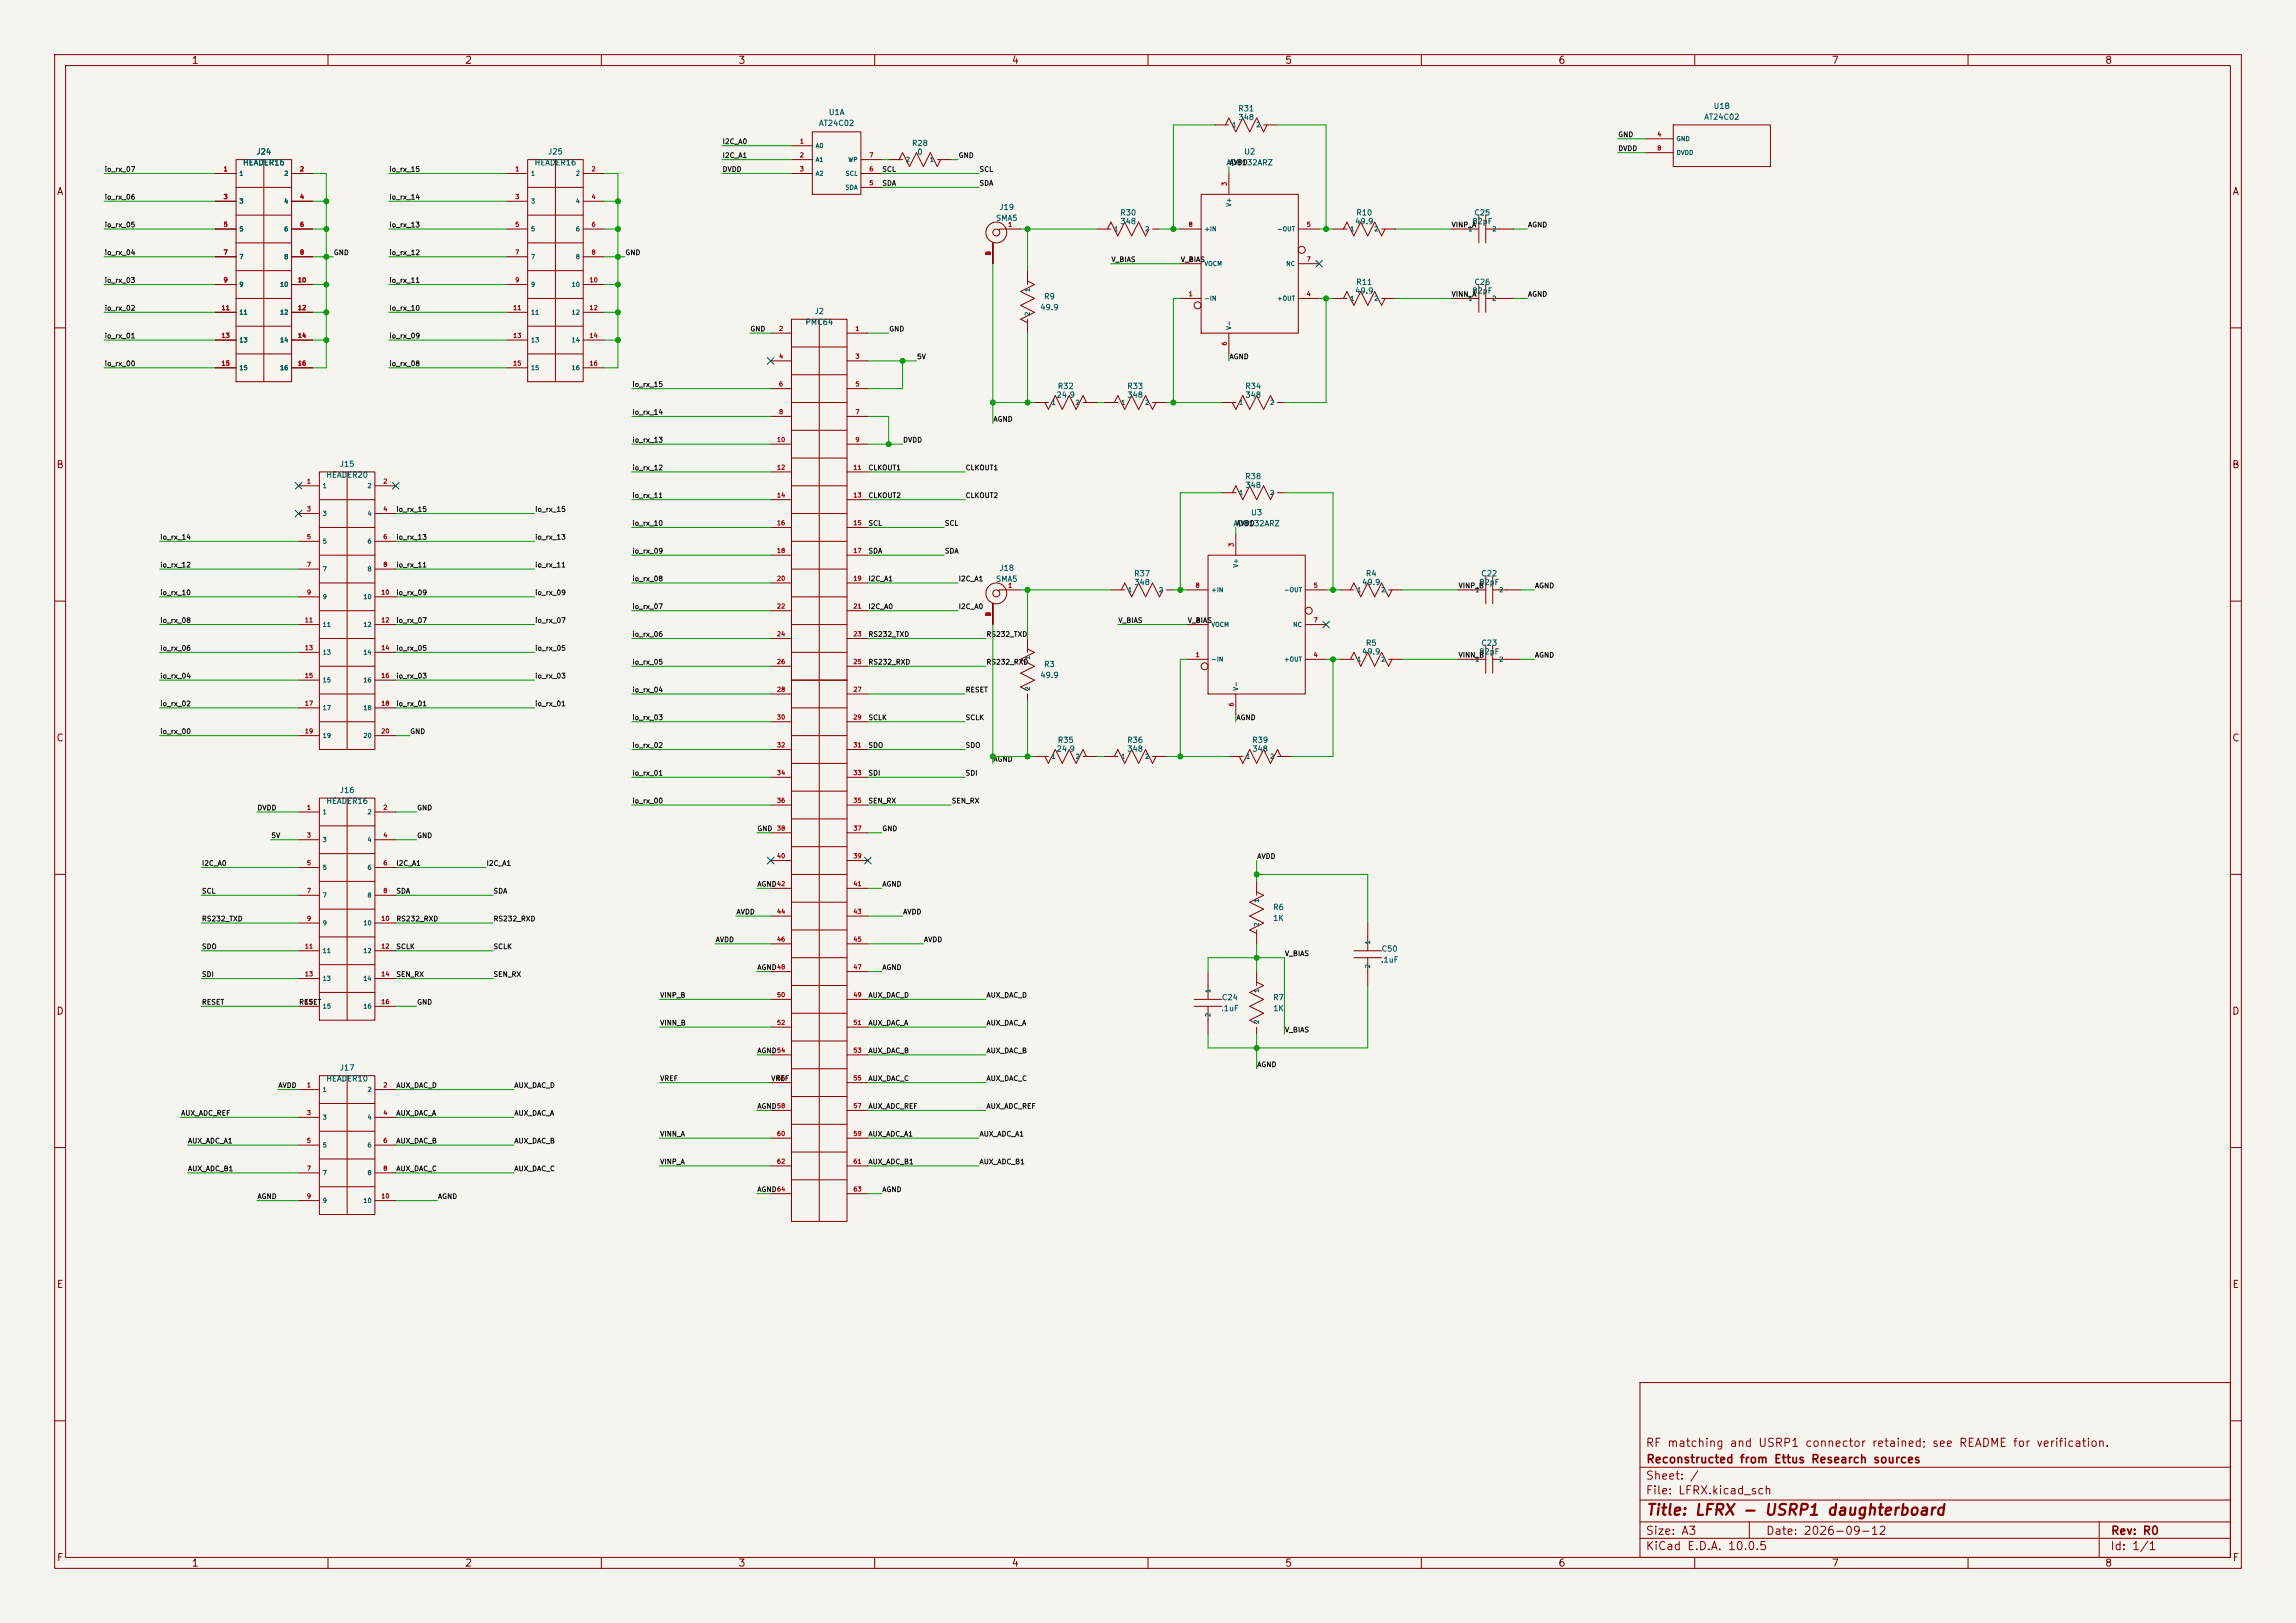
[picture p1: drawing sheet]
<svg xmlns="http://www.w3.org/2000/svg" width="420mm" height="297mm" viewBox="0 0 420 297" stroke-linecap="round" stroke-linejoin="round" font-family="sans-serif">
<defs><g id="words">
<text font-size="2" fill="#840000" x="301" y="277.8">Title: LFRX - USRP1 daughterboard</text>
<g font-size="1.5" fill="#840000">
<text x="300.9" y="265.1">RF matching and USRP1 connector retained; see README for verification.</text>
<text x="301" y="268.1">Reconstructed from Ettus Research sources</text>
<text x="300.9" y="273.8">File: LFRX.kicad_sch</text>
<text x="300.9" y="271.1">Sheet: /</text>
<text x="300.9" y="281.2">Size: A3</text>
<text x="322.9" y="281.2">Date: 2026-09-12</text>
<text x="386" y="281.2">Rev: R0</text>
<text x="300.9" y="284">KiCad E.D.A. 10.0.5</text>
<text x="385.9" y="284">Id: 1/1</text>
</g>
<g font-size="1.3" fill="#840000">
<text x="35" y="12">1</text>
<text x="85" y="12">2</text>
<text x="135" y="12">3</text>
<text x="185" y="12">4</text>
<text x="235" y="12">5</text>
<text x="285" y="12">6</text>
<text x="335" y="12">7</text>
<text x="385" y="12">8</text>
<text x="10.3" y="36">A</text>
<text x="408.3" y="36">A</text>
<text x="10.2" y="86">B</text>
<text x="408.2" y="86">B</text>
<text x="10.2" y="136">C</text>
<text x="408.2" y="136">C</text>
<text x="10.2" y="186">D</text>
<text x="408.2" y="186">D</text>
<text x="10.3" y="236">E</text>
<text x="408.3" y="236">E</text>
<text x="10.3" y="286">F</text>
<text x="35" y="287">1</text>
<text x="85" y="287">2</text>
<text x="135" y="287">3</text>
<text x="185" y="287">4</text>
<text x="235" y="287">5</text>
<text x="285" y="287">6</text>
<text x="335" y="287">7</text>
<text x="385" y="287">8</text>
<text x="408.3" y="286">F</text>
</g>
<g font-size="1" fill="#006464">
<text x="149.7" y="23.3">AT24C02</text>
<text x="151.5" y="21.3">U1A</text>
<text x="226.4" y="20.6">R31</text>
<text x="226.4" y="22.2">348</text>
<text x="311.6" y="22.2">AT24C02</text>
<text x="313.4" y="20.2">U1B</text>
<text x="46.8" y="28.5">J24</text>
<text x="100.2" y="28.5">J25</text>
<text x="166.7" y="27">R28</text>
<text x="167.7" y="28.6">0</text>
<text x="227.5" y="28.5">U2</text>
<text x="44.4" y="30.5">HEADER16</text>
<text x="97.7" y="30.5">HEADER16</text>
<text x="224.3" y="30.5">AD8132ARZ</text>
<text x="182.1" y="40.7">SMA5</text>
<text x="182.7" y="38.7">J19</text>
<text x="204.8" y="39.7">R30</text>
<text x="204.8" y="41.3">348</text>
<text x="247.8" y="41.3">49.9</text>
<text x="248" y="39.7">R10</text>
<text x="269.2" y="41.3">82pF</text>
<text x="269.6" y="39.7">C25</text>
<text x="247.8" y="54">49.9</text>
<text x="248" y="52.4">R11</text>
<text x="269.2" y="54">82pF</text>
<text x="269.6" y="52.4">C26</text>
<text x="147.2" y="59.7">PMC64</text>
<text x="148.9" y="57.7">J2</text>
<text x="190.2" y="57">49.9</text>
<text x="190.9" y="55">R9</text>
<text x="193.4" y="71.4">R32</text>
<text x="206.1" y="71.4">R33</text>
<text x="227.7" y="71.4">R34</text>
<text x="193.2" y="73">24.9</text>
<text x="206.1" y="73">348</text>
<text x="227.7" y="73">348</text>
<text x="59.6" y="87.7">HEADER20</text>
<text x="62.1" y="85.7">J15</text>
<text x="227.7" y="87.9">R38</text>
<text x="227.7" y="89.5">348</text>
<text x="228.8" y="94.5">U3</text>
<text x="225.5" y="96.5">AD8132ARZ</text>
<text x="182.1" y="106.7">SMA5</text>
<text x="182.7" y="104.7">J18</text>
<text x="207.4" y="105.7">R37</text>
<text x="207.4" y="107.3">348</text>
<text x="249.1" y="107.3">49.9</text>
<text x="249.7" y="105.7">R4</text>
<text x="270.5" y="107.3">82pF</text>
<text x="270.9" y="105.7">C22</text>
<text x="249.7" y="118.4">R5</text>
<text x="270.9" y="118.4">C23</text>
<text x="190.2" y="124.3">49.9</text>
<text x="190.9" y="122.3">R3</text>
<text x="249.1" y="120">49.9</text>
<text x="270.5" y="120">82pF</text>
<text x="193.2" y="137.8">24.9</text>
<text x="193.4" y="136.2">R35</text>
<text x="206.1" y="136.2">R36</text>
<text x="206.1" y="137.8">348</text>
<text x="229" y="136.2">R39</text>
<text x="229" y="137.8">348</text>
<text x="59.6" y="147.3">HEADER16</text>
<text x="62.1" y="145.3">J16</text>
<text x="232.8" y="166.8">R6</text>
<text x="232.8" y="168.8">1K</text>
<text x="252.5" y="176.4">.1uF</text>
<text x="252.6" y="174.4">C50</text>
<text x="223.3" y="185.3">.1uF</text>
<text x="223.4" y="183.3">C24</text>
<text x="232.8" y="183.3">R7</text>
<text x="232.8" y="185.3">1K</text>
<text x="62.1" y="196.1">J17</text>
<text x="59.6" y="198.1">HEADER10</text>
</g>
<g font-size=".9" fill="#0f0f0f">
<text x="132.1" y="29.1">I2C_A1</text>
<text x="132.1" y="26.6">I2C_A0</text>
<text x="175.3" y="29.1">GND</text>
<text x="295.9" y="27.8">DVDD</text>
<text x="295.9" y="25.3">GND</text>
<text x="19.1" y="31.7">io_rx_07</text>
<text x="71.1" y="31.7">io_rx_15</text>
<text x="132.1" y="31.7">DVDD</text>
<text x="161.3" y="31.7">SCL</text>
<text x="161.3" y="34.2">SDA</text>
<text x="179.1" y="34.2">SDA</text>
<text x="179.1" y="31.7">SCL</text>
<text x="224.8" y="30.4">AVDD</text>
<text x="19.1" y="41.8">io_rx_05</text>
<text x="19.1" y="36.7">io_rx_06</text>
<text x="71.1" y="41.8">io_rx_13</text>
<text x="71.1" y="36.7">io_rx_14</text>
<text x="265.4" y="41.8">VINP_A</text>
<text x="279.4" y="41.8">AGND</text>
<text x="19.1" y="46.9">io_rx_04</text>
<text x="61" y="46.9">GND</text>
<text x="71.1" y="46.9">io_rx_12</text>
<text x="114.3" y="46.9">GND</text>
<text x="19.1" y="52">io_rx_03</text>
<text x="71.1" y="52">io_rx_11</text>
<text x="203.2" y="48.2">V_BIAS</text>
<text x="215.9" y="48.2">V_BIAS</text>
<text x="19.1" y="57.1">io_rx_02</text>
<text x="71.1" y="57.1">io_rx_10</text>
<text x="265.4" y="54.5">VINN_A</text>
<text x="279.4" y="54.5">AGND</text>
<text x="19.1" y="62.1">io_rx_01</text>
<text x="71.1" y="62.1">io_rx_09</text>
<text x="137.2" y="60.9">GND</text>
<text x="162.6" y="60.9">GND</text>
<text x="167.7" y="65.9">5V</text>
<text x="224.8" y="65.9">AGND</text>
<text x="19.1" y="67.2">io_rx_00</text>
<text x="71.1" y="67.2">io_rx_08</text>
<text x="115.6" y="71">io_rx_15</text>
<text x="115.6" y="76.1">io_rx_14</text>
<text x="181.6" y="77.4">AGND</text>
<text x="115.6" y="81.2">io_rx_13</text>
<text x="165.1" y="81.2">DVDD</text>
<text x="115.6" y="86.3">io_rx_12</text>
<text x="158.8" y="86.3">CLKOUT1</text>
<text x="176.5" y="86.3">CLKOUT1</text>
<text x="72.4" y="93.9">io_rx_15</text>
<text x="97.8" y="93.9">io_rx_15</text>
<text x="115.6" y="91.3">io_rx_11</text>
<text x="158.8" y="91.3">CLKOUT2</text>
<text x="176.5" y="91.3">CLKOUT2</text>
<text x="29.2" y="99">io_rx_14</text>
<text x="72.4" y="99">io_rx_13</text>
<text x="97.8" y="99">io_rx_13</text>
<text x="115.6" y="101.5">io_rx_09</text>
<text x="115.6" y="96.4">io_rx_10</text>
<text x="158.8" y="96.4">SCL</text>
<text x="158.8" y="101.5">SDA</text>
<text x="172.7" y="96.4">SCL</text>
<text x="172.7" y="101.5">SDA</text>
<text x="226.1" y="96.4">AVDD</text>
<text x="29.2" y="104">io_rx_12</text>
<text x="72.4" y="104">io_rx_11</text>
<text x="97.8" y="104">io_rx_11</text>
<text x="115.6" y="106.6">io_rx_08</text>
<text x="158.8" y="106.6">I2C_A1</text>
<text x="175.3" y="106.6">I2C_A1</text>
<text x="266.7" y="107.9">VINP_B</text>
<text x="280.7" y="107.9">AGND</text>
<text x="29.2" y="109.1">io_rx_10</text>
<text x="72.4" y="109.1">io_rx_09</text>
<text x="97.8" y="109.1">io_rx_09</text>
<text x="115.6" y="111.7">io_rx_07</text>
<text x="158.8" y="111.7">I2C_A0</text>
<text x="175.3" y="111.7">I2C_A0</text>
<text x="29.2" y="114.2">io_rx_08</text>
<text x="29.2" y="119.3">io_rx_06</text>
<text x="72.4" y="119.3">io_rx_05</text>
<text x="72.4" y="114.2">io_rx_07</text>
<text x="97.8" y="119.3">io_rx_05</text>
<text x="97.8" y="114.2">io_rx_07</text>
<text x="115.6" y="116.7">io_rx_06</text>
<text x="158.8" y="116.7">RS232_TXD</text>
<text x="180.4" y="116.7">RS232_TXD</text>
<text x="204.5" y="114.2">V_BIAS</text>
<text x="217.2" y="114.2">V_BIAS</text>
<text x="29.2" y="124.4">io_rx_04</text>
<text x="72.4" y="124.4">io_rx_03</text>
<text x="97.8" y="124.4">io_rx_03</text>
<text x="115.6" y="121.8">io_rx_05</text>
<text x="158.8" y="121.8">RS232_RXD</text>
<text x="180.4" y="121.8">RS232_RXD</text>
<text x="266.7" y="120.6">VINN_B</text>
<text x="280.7" y="120.6">AGND</text>
<text x="29.2" y="129.4">io_rx_02</text>
<text x="72.4" y="129.4">io_rx_01</text>
<text x="97.8" y="129.4">io_rx_01</text>
<text x="115.6" y="126.9">io_rx_04</text>
<text x="115.6" y="132">io_rx_03</text>
<text x="158.8" y="132">SCLK</text>
<text x="176.5" y="126.9">RESET</text>
<text x="176.5" y="132">SCLK</text>
<text x="226.1" y="132">AGND</text>
<text x="29.2" y="134.5">io_rx_00</text>
<text x="74.9" y="134.5">GND</text>
<text x="115.6" y="137.1">io_rx_02</text>
<text x="158.8" y="137.1">SDO</text>
<text x="176.5" y="137.1">SDO</text>
<text x="115.6" y="142.1">io_rx_01</text>
<text x="158.8" y="142.1">SDI</text>
<text x="176.5" y="142.1">SDI</text>
<text x="181.6" y="139.6">AGND</text>
<text x="47" y="148.5">DVDD</text>
<text x="76.2" y="148.5">GND</text>
<text x="115.6" y="147.2">io_rx_00</text>
<text x="158.8" y="147.2">SEN_RX</text>
<text x="174" y="147.2">SEN_RX</text>
<text x="49.5" y="153.6">5V</text>
<text x="76.2" y="153.6">GND</text>
<text x="138.4" y="152.3">GND</text>
<text x="161.3" y="152.3">GND</text>
<text x="36.8" y="158.7">I2C_A0</text>
<text x="72.4" y="158.7">I2C_A1</text>
<text x="88.9" y="158.7">I2C_A1</text>
<text x="229.9" y="157.4">AVDD</text>
<text x="36.8" y="163.7">SCL</text>
<text x="72.4" y="163.7">SDA</text>
<text x="90.2" y="163.7">SDA</text>
<text x="134.6" y="167.5">AVDD</text>
<text x="138.4" y="162.5">AGND</text>
<text x="161.3" y="162.5">AGND</text>
<text x="165.1" y="167.5">AVDD</text>
<text x="36.8" y="168.8">RS232_TXD</text>
<text x="36.8" y="173.9">SDO</text>
<text x="72.4" y="168.8">RS232_RXD</text>
<text x="72.4" y="173.9">SCLK</text>
<text x="90.2" y="168.8">RS232_RXD</text>
<text x="90.2" y="173.9">SCLK</text>
<text x="130.8" y="172.6">AVDD</text>
<text x="168.9" y="172.6">AVDD</text>
<text x="36.8" y="179">SDI</text>
<text x="72.4" y="179">SEN_RX</text>
<text x="90.2" y="179">SEN_RX</text>
<text x="138.4" y="177.7">AGND</text>
<text x="161.3" y="177.7">AGND</text>
<text x="235" y="175.2">V_BIAS</text>
<text x="36.8" y="184.1">RESET</text>
<text x="54.6" y="184.1">RESET</text>
<text x="76.2" y="184.1">GND</text>
<text x="120.7" y="182.8">VINP_B</text>
<text x="158.8" y="182.8">AUX_DAC_D</text>
<text x="180.4" y="182.8">AUX_DAC_D</text>
<text x="120.7" y="187.9">VINN_B</text>
<text x="158.8" y="187.9">AUX_DAC_A</text>
<text x="180.4" y="187.9">AUX_DAC_A</text>
<text x="235" y="189.1">V_BIAS</text>
<text x="138.4" y="192.9">AGND</text>
<text x="158.8" y="192.9">AUX_DAC_B</text>
<text x="180.4" y="192.9">AUX_DAC_B</text>
<text x="229.9" y="195.5">AGND</text>
<text x="50.8" y="199.3">AVDD</text>
<text x="72.4" y="199.3">AUX_DAC_D</text>
<text x="94" y="199.3">AUX_DAC_D</text>
<text x="120.7" y="198">VREF</text>
<text x="138.4" y="203.1">AGND</text>
<text x="141" y="198">VREF</text>
<text x="158.8" y="203.1">AUX_ADC_REF</text>
<text x="158.8" y="198">AUX_DAC_C</text>
<text x="180.4" y="203.1">AUX_ADC_REF</text>
<text x="180.4" y="198">AUX_DAC_C</text>
<text x="33" y="204.4">AUX_ADC_REF</text>
<text x="34.3" y="209.5">AUX_ADC_A1</text>
<text x="72.4" y="204.4">AUX_DAC_A</text>
<text x="72.4" y="209.5">AUX_DAC_B</text>
<text x="94" y="204.4">AUX_DAC_A</text>
<text x="94" y="209.5">AUX_DAC_B</text>
<text x="120.7" y="208.2">VINN_A</text>
<text x="158.8" y="208.2">AUX_ADC_A1</text>
<text x="179.1" y="208.2">AUX_ADC_A1</text>
<text x="34.3" y="214.5">AUX_ADC_B1</text>
<text x="72.4" y="214.5">AUX_DAC_C</text>
<text x="94" y="214.5">AUX_DAC_C</text>
<text x="120.7" y="213.3">VINP_A</text>
<text x="158.8" y="213.3">AUX_ADC_B1</text>
<text x="179.1" y="213.3">AUX_ADC_B1</text>
<text x="47" y="219.6">AGND</text>
<text x="80" y="219.6">AGND</text>
<text x="138.4" y="218.3">AGND</text>
<text x="161.3" y="218.3">AGND</text>
</g>
<g font-size=".8" fill="#006464">
<text x="225.3" y="23.5">1</text>
<text x="229.7" y="23.5">2</text>
<text x="149.1" y="27.3">A0</text>
<text x="149.1" y="29.8">A1</text>
<text x="155.1" y="29.8">WP</text>
<text x="165.6" y="29.8">2</text>
<text x="170" y="29.8">1</text>
<text x="306.6" y="26">GND</text>
<text x="306.6" y="28.5">DVDD</text>
<text x="43.7" y="32.4">1</text>
<text x="51.9" y="32.4">2</text>
<text x="97" y="32.4">1</text>
<text x="105.2" y="32.4">2</text>
<text x="149.1" y="32.4">A2</text>
<text x="154.6" y="34.9">SDA</text>
<text x="154.6" y="32.4">SCL</text>
<text x="43.7" y="37.4">3</text>
<text x="51.9" y="37.4">4</text>
<text x="97" y="37.4">3</text>
<text x="105.2" y="37.4">4</text>
<text x="225.4" y="37.9" transform="rotate(-90 225.4 37.9)">V+</text>
<text x="43.7" y="42.5">5</text>
<text x="43.7" y="47.6">7</text>
<text x="51.9" y="42.5">6</text>
<text x="51.9" y="47.6">8</text>
<text x="97" y="42.5">5</text>
<text x="97" y="47.6">7</text>
<text x="105.2" y="42.5">6</text>
<text x="105.2" y="47.6">8</text>
<text x="203.7" y="42.5">1</text>
<text x="209.4" y="42.5">2</text>
<text x="220.2" y="42.5">+IN</text>
<text x="233.5" y="42.5">-OUT</text>
<text x="246.9" y="42.5">1</text>
<text x="251.3" y="42.5">2</text>
<text x="268.5" y="42.5">1</text>
<text x="272.9" y="42.5">2</text>
<text x="43.7" y="52.7">9</text>
<text x="51.1" y="52.7">10</text>
<text x="97" y="52.7">9</text>
<text x="104.5" y="52.7">10</text>
<text x="188.6" y="53.5" transform="rotate(-90 188.6 53.5)">1</text>
<text x="220.2" y="48.9">VOCM</text>
<text x="235.2" y="48.9">NC</text>
<text x="43.7" y="57.8">11</text>
<text x="51.1" y="57.8">12</text>
<text x="97" y="57.8">11</text>
<text x="104.5" y="57.8">12</text>
<text x="188.6" y="57.9" transform="rotate(-90 188.6 57.9)">2</text>
<text x="220.2" y="55.2">-IN</text>
<text x="233.5" y="55.2">+OUT</text>
<text x="246.9" y="55.2">1</text>
<text x="251.3" y="55.2">2</text>
<text x="268.5" y="55.2">1</text>
<text x="272.9" y="55.2">2</text>
<text x="43.7" y="62.8">13</text>
<text x="51.1" y="62.8">14</text>
<text x="97" y="62.8">13</text>
<text x="104.5" y="62.8">14</text>
<text x="225.4" y="60.4" transform="rotate(-90 225.4 60.4)">V-</text>
<text x="43.7" y="67.9">15</text>
<text x="51.1" y="67.9">16</text>
<text x="97" y="67.9">15</text>
<text x="104.5" y="67.9">16</text>
<text x="192.3" y="74.3">1</text>
<text x="196.7" y="74.3">2</text>
<text x="205" y="74.3">1</text>
<text x="209.4" y="74.3">2</text>
<text x="226.6" y="74.3">1</text>
<text x="232.2" y="74.3">2</text>
<text x="58.9" y="89.5">1</text>
<text x="67.1" y="89.5">2</text>
<text x="58.9" y="94.6">3</text>
<text x="67.1" y="94.6">4</text>
<text x="226.6" y="90.8">1</text>
<text x="232.2" y="90.8">2</text>
<text x="58.9" y="99.7">5</text>
<text x="67.1" y="99.7">6</text>
<text x="58.9" y="104.7">7</text>
<text x="67.1" y="104.7">8</text>
<text x="226.7" y="104" transform="rotate(-90 226.7 104)">V+</text>
<text x="58.9" y="109.8">9</text>
<text x="66.4" y="109.8">10</text>
<text x="206.3" y="108.6">1</text>
<text x="211.9" y="108.6">2</text>
<text x="221.5" y="108.6">+IN</text>
<text x="234.8" y="108.6">-OUT</text>
<text x="248.2" y="108.6">1</text>
<text x="252.6" y="108.6">2</text>
<text x="269.8" y="108.6">1</text>
<text x="274.1" y="108.6">2</text>
<text x="58.9" y="114.9">11</text>
<text x="58.9" y="120">13</text>
<text x="66.4" y="114.9">12</text>
<text x="66.4" y="120">14</text>
<text x="221.5" y="114.9">VOCM</text>
<text x="236.4" y="114.9">NC</text>
<text x="58.9" y="125.1">15</text>
<text x="66.4" y="125.1">16</text>
<text x="188.6" y="120.8" transform="rotate(-90 188.6 120.8)">1</text>
<text x="221.5" y="121.3">-IN</text>
<text x="234.8" y="121.3">+OUT</text>
<text x="248.2" y="121.3">1</text>
<text x="252.6" y="121.3">2</text>
<text x="269.8" y="121.3">1</text>
<text x="274.1" y="121.3">2</text>
<text x="58.9" y="130.1">17</text>
<text x="66.4" y="130.1">18</text>
<text x="188.6" y="126.5" transform="rotate(-90 188.6 126.5)">2</text>
<text x="226.7" y="126.5" transform="rotate(-90 226.7 126.5)">V-</text>
<text x="58.9" y="135.2">19</text>
<text x="66.4" y="135.2">20</text>
<text x="192.3" y="139">1</text>
<text x="196.7" y="139">2</text>
<text x="205" y="139">1</text>
<text x="209.4" y="139">2</text>
<text x="227.9" y="139">1</text>
<text x="232.2" y="139">2</text>
<text x="58.9" y="149.2">1</text>
<text x="67.1" y="149.2">2</text>
<text x="58.9" y="154.3">3</text>
<text x="67.1" y="154.3">4</text>
<text x="58.9" y="159.4">5</text>
<text x="67.1" y="159.4">6</text>
<text x="58.9" y="164.4">7</text>
<text x="67.1" y="164.4">8</text>
<text x="230.5" y="165.3" transform="rotate(-90 230.5 165.3)">1</text>
<text x="58.9" y="169.5">9</text>
<text x="66.4" y="169.5">10</text>
<text x="230.5" y="169.7" transform="rotate(-90 230.5 169.7)">2</text>
<text x="250.8" y="172.9" transform="rotate(-90 250.8 172.9)">1</text>
<text x="58.9" y="174.6">11</text>
<text x="58.9" y="179.7">13</text>
<text x="66.4" y="174.6">12</text>
<text x="66.4" y="179.7">14</text>
<text x="250.8" y="177.3" transform="rotate(-90 250.8 177.3)">2</text>
<text x="58.9" y="184.8">15</text>
<text x="66.4" y="184.8">16</text>
<text x="221.6" y="181.8" transform="rotate(-90 221.6 181.8)">1</text>
<text x="230.5" y="181.8" transform="rotate(-90 230.5 181.8)">1</text>
<text x="221.6" y="186.2" transform="rotate(-90 221.6 186.2)">2</text>
<text x="230.5" y="187.4" transform="rotate(-90 230.5 187.4)">2</text>
<text x="58.9" y="200">1</text>
<text x="67.1" y="200">2</text>
<text x="58.9" y="205.1">3</text>
<text x="67.1" y="205.1">4</text>
<text x="58.9" y="210.2">5</text>
<text x="58.9" y="215.2">7</text>
<text x="67.1" y="210.2">6</text>
<text x="67.1" y="215.2">8</text>
<text x="58.9" y="220.3">9</text>
<text x="66.4" y="220.3">10</text>
</g>
<g font-size=".8" fill="#a90000">
<text x="146.2" y="26.5">1</text>
<text x="146.2" y="29">2</text>
<text x="158.9" y="29">7</text>
<text x="303.1" y="25.2">4</text>
<text x="303.1" y="27.7">8</text>
<text x="40.8" y="31.5">1</text>
<text x="54.8" y="31.5">2</text>
<text x="94.2" y="31.5">1</text>
<text x="108.1" y="31.5">2</text>
<text x="146.2" y="31.5">3</text>
<text x="158.9" y="34.1">5</text>
<text x="158.9" y="31.5">6</text>
<text x="224.6" y="34.1" transform="rotate(-90 224.6 34.1)">3</text>
<text x="40.8" y="36.6">3</text>
<text x="40.8" y="41.7">5</text>
<text x="54.8" y="36.6">4</text>
<text x="54.8" y="41.7">6</text>
<text x="94.2" y="36.6">3</text>
<text x="94.2" y="41.7">5</text>
<text x="108.1" y="36.6">4</text>
<text x="108.1" y="41.7">6</text>
<text x="184.3" y="41.7">1</text>
<text x="217.3" y="41.7">8</text>
<text x="238.9" y="41.7">5</text>
<text x="40.8" y="46.8">7</text>
<text x="54.8" y="46.8">8</text>
<text x="94.2" y="46.8">7</text>
<text x="108.1" y="46.8">8</text>
<text x="181.4" y="46.8" transform="rotate(-90 181.4 46.8)">2</text>
<text x="181.4" y="46.8" transform="rotate(-90 181.4 46.8)">3</text>
<text x="181.4" y="46.8" transform="rotate(-90 181.4 46.8)">4</text>
<text x="181.4" y="46.8" transform="rotate(-90 181.4 46.8)">5</text>
<text x="40.8" y="51.9">9</text>
<text x="54.4" y="51.9">10</text>
<text x="94.2" y="51.9">9</text>
<text x="107.7" y="51.9">10</text>
<text x="217.3" y="48">2</text>
<text x="238.9" y="48">7</text>
<text x="40.4" y="56.9">11</text>
<text x="54.4" y="56.9">12</text>
<text x="93.8" y="56.9">11</text>
<text x="107.7" y="56.9">12</text>
<text x="217.3" y="54.4">1</text>
<text x="238.9" y="54.4">4</text>
<text x="40.4" y="62">13</text>
<text x="54.4" y="62">14</text>
<text x="93.8" y="62">13</text>
<text x="107.7" y="62">14</text>
<text x="142.4" y="60.7">2</text>
<text x="142.4" y="65.8">4</text>
<text x="156.4" y="60.7">1</text>
<text x="156.4" y="65.8">3</text>
<text x="224.6" y="63.3" transform="rotate(-90 224.6 63.3)">6</text>
<text x="40.4" y="67.1">15</text>
<text x="54.4" y="67.1">16</text>
<text x="93.8" y="67.1">15</text>
<text x="107.7" y="67.1">16</text>
<text x="142.4" y="70.9">6</text>
<text x="156.4" y="70.9">5</text>
<text x="142.4" y="76">8</text>
<text x="156.4" y="76">7</text>
<text x="142" y="81.1">10</text>
<text x="156.4" y="81.1">9</text>
<text x="56.1" y="88.7">1</text>
<text x="70" y="88.7">2</text>
<text x="142" y="86.1">12</text>
<text x="156" y="86.1">11</text>
<text x="56.1" y="93.8">3</text>
<text x="70" y="93.8">4</text>
<text x="142" y="91.2">14</text>
<text x="156" y="91.2">13</text>
<text x="56.1" y="98.8">5</text>
<text x="70" y="98.8">6</text>
<text x="142" y="96.3">16</text>
<text x="142" y="101.4">18</text>
<text x="156" y="96.3">15</text>
<text x="156" y="101.4">17</text>
<text x="225.8" y="100.2" transform="rotate(-90 225.8 100.2)">3</text>
<text x="56.1" y="103.9">7</text>
<text x="70" y="103.9">8</text>
<text x="142" y="106.5">20</text>
<text x="156" y="106.5">19</text>
<text x="184.3" y="107.7">1</text>
<text x="218.6" y="107.7">8</text>
<text x="240.2" y="107.7">5</text>
<text x="56.1" y="109">9</text>
<text x="69.6" y="109">10</text>
<text x="142" y="111.5">22</text>
<text x="156" y="111.5">21</text>
<text x="181.4" y="112.9" transform="rotate(-90 181.4 112.9)">2</text>
<text x="181.4" y="112.9" transform="rotate(-90 181.4 112.9)">3</text>
<text x="181.4" y="112.9" transform="rotate(-90 181.4 112.9)">4</text>
<text x="181.4" y="112.9" transform="rotate(-90 181.4 112.9)">5</text>
<text x="55.7" y="114.1">11</text>
<text x="55.7" y="119.2">13</text>
<text x="69.6" y="114.1">12</text>
<text x="69.6" y="119.2">14</text>
<text x="142" y="116.6">24</text>
<text x="156" y="116.6">23</text>
<text x="218.6" y="114.1">2</text>
<text x="240.2" y="114.1">7</text>
<text x="55.7" y="124.2">15</text>
<text x="69.6" y="124.2">16</text>
<text x="142" y="121.7">26</text>
<text x="156" y="121.7">25</text>
<text x="218.6" y="120.4">1</text>
<text x="240.2" y="120.4">4</text>
<text x="55.7" y="129.3">17</text>
<text x="69.6" y="129.3">18</text>
<text x="142" y="126.8">28</text>
<text x="142" y="131.9">30</text>
<text x="156" y="126.8">27</text>
<text x="156" y="131.9">29</text>
<text x="225.8" y="129.4" transform="rotate(-90 225.8 129.4)">6</text>
<text x="55.7" y="134.4">19</text>
<text x="69.6" y="134.4">20</text>
<text x="142" y="136.9">32</text>
<text x="156" y="136.9">31</text>
<text x="142" y="142">34</text>
<text x="156" y="142">33</text>
<text x="56.1" y="148.4">1</text>
<text x="70" y="148.4">2</text>
<text x="142" y="147.1">36</text>
<text x="156" y="147.1">35</text>
<text x="56.1" y="153.5">3</text>
<text x="70" y="153.5">4</text>
<text x="142" y="152.2">38</text>
<text x="156" y="152.2">37</text>
<text x="56.1" y="158.5">5</text>
<text x="70" y="158.5">6</text>
<text x="142" y="157.3">40</text>
<text x="156" y="157.3">39</text>
<text x="56.1" y="163.6">7</text>
<text x="70" y="163.6">8</text>
<text x="142" y="162.3">42</text>
<text x="142" y="167.4">44</text>
<text x="156" y="162.3">41</text>
<text x="156" y="167.4">43</text>
<text x="55.7" y="173.8">11</text>
<text x="56.1" y="168.7">9</text>
<text x="69.6" y="168.7">10</text>
<text x="69.6" y="173.8">12</text>
<text x="142" y="172.5">46</text>
<text x="156" y="172.5">45</text>
<text x="55.7" y="178.9">13</text>
<text x="69.6" y="178.9">14</text>
<text x="142" y="177.6">48</text>
<text x="156" y="177.6">47</text>
<text x="55.7" y="183.9">15</text>
<text x="69.6" y="183.9">16</text>
<text x="142" y="182.7">50</text>
<text x="156" y="182.7">49</text>
<text x="142" y="187.7">52</text>
<text x="156" y="187.7">51</text>
<text x="142" y="192.8">54</text>
<text x="142" y="197.9">56</text>
<text x="156" y="192.8">53</text>
<text x="156" y="197.9">55</text>
<text x="56.1" y="199.2">1</text>
<text x="70" y="199.2">2</text>
<text x="142" y="203">58</text>
<text x="156" y="203">57</text>
<text x="56.1" y="204.3">3</text>
<text x="56.1" y="209.3">5</text>
<text x="70" y="204.3">4</text>
<text x="70" y="209.3">6</text>
<text x="142" y="208.1">60</text>
<text x="156" y="208.1">59</text>
<text x="56.1" y="214.4">7</text>
<text x="70" y="214.4">8</text>
<text x="142" y="213.1">62</text>
<text x="156" y="213.1">61</text>
<text x="56.1" y="219.5">9</text>
<text x="69.6" y="219.5">10</text>
<text x="142" y="218.2">64</text>
<text x="156" y="218.2">63</text>
</g>
</g></defs>
<path d="M0 0h420v297h-420z" fill="#f5f4ef" stroke="#f5f4ef" stroke-width=".18"/>
<g fill="none" stroke="#840000" stroke-width=".18">
<path d="M10 10h400v277h-400zM12 12h396v273h-396zM60 10v2M110 10v2M160 10v2M210 10v2M260 10v2M310 10v2M360 10v2M39.4 31.8h3.8M39.4 36.8h3.8M43.2 29.2h10.1v40.7h-10.1z"/>
<path d="M43.2 34.3h10.1M43.2 39.4h10.1M48.3 29.2v40.7M53.3 31.8h3.8M53.3 36.8h3.8M92.7 31.8h3.8M92.7 36.8h3.8M96.5 29.2h10.2v40.7h-10.2zM96.5 34.3h10.2M96.5 39.4h10.2M101.6 29.2v40.7M106.7 31.8h3.8"/>
<path d="M106.7 36.8h3.8M144.8 31.8h3.8M144.8 29.2h3.8M144.8 26.7h3.8M148.6 24.1h8.9v11.5h-8.9zM157.5 34.3h3.8M157.5 31.8h3.8M157.5 29.2h3.8M162.6 29.2h2.5M164.5 29.2l.6-1.3 1.3 2.6 1.2-2.6 1.3 2.6 1.3-2.6 1.2 2.6 .7-1.3M171.4 29.2h2.6M219.7 35.6h17.8v25.4h-17.8z"/>
<path d="M222.2 22.9h2.6M224.2 22.9l.6-1.3 1.3 2.5 1.2-2.5 1.3 2.5 1.3-2.5 1.2 2.5 .7-1.2M224.8 31.8v3.8M231.1 22.9h2.6M270.5 39.4v5.1M271.8 39.4v5.1M301 25.4h5.1M301 27.9h5.1M306.1 22.9h17.7v7.6h-17.7zM39.4 41.9h3.8M39.4 47h3.8M39.4 52.1h3.8"/>
<path d="M39.4 57.2h3.8M43.2 54.6h10.1M43.2 44.5h10.1M43.2 49.5h10.1M43.2 59.7h10.1M53.3 41.9h3.8M53.3 47h3.8M53.3 52.1h3.8M53.3 57.2h3.8M92.7 41.9h3.8M92.7 47h3.8M92.7 52.1h3.8"/>
<path d="M92.7 57.2h3.8M96.5 54.6h10.2M96.5 44.5h10.2M96.5 49.5h10.2M96.5 59.7h10.2M106.7 41.9h3.8M106.7 47h3.8M106.7 52.1h3.8M106.7 57.2h3.8M144.8 58.4h10.1v165.1h-10.1zM149.9 58.4v165.1M181.7 44.4l-.1 3.9"/>
<path d="M186.7 41.9h-3.8l-.2 .2M188 49.5v2.6M188 58.4v2.6M188 51.4l1.2 .7-2.5 1.2 2.5 1.3-2.5 1.3 2.5 1.3-2.5 1.2 1.3 .7M200.7 41.9h2.5M203.2 40.6l1.3 2.6 1.2-2.6 1.3 2.6 1.3-2.6 1.2 2.6 .7-1.3M203.2 40.6l-.6 1.3M210.8 41.9h1.3M215.9 41.9h3.8M215.9 54.6h3.8M215.9 48.3h3.8M237.5 41.9h3.8"/>
<path d="M237.5 54.6h3.8M237.5 48.3h3.8M243.8 41.9h2.6M243.8 54.6h2.6M245.7 41.9l.7-1.3 1.2 2.6 1.3-2.6 1.3 2.6 1.3-2.6 1.2 2.6 .7-1.3M245.7 54.6l.7-1.3 1.2 2.6 1.3-2.6 1.3 2.6 1.3-2.6 1.2 2.6 .7-1.3M252.7 41.9h2.6M252.7 54.6h2.6M265.4 41.9h5.1M265.4 54.6h5.1M270.5 52.1v5.1M271.8 41.9h5.1"/>
<path d="M271.8 54.6h5.1M271.8 52.1v5.1M10 60h2M39.4 62.2h3.8M39.4 67.3h3.8M43.2 64.8h10.1M53.3 62.2h3.8M53.3 67.3h3.8M92.7 62.2h3.8M92.7 67.3h3.8M96.5 64.8h10.2M106.7 62.2h3.8"/>
<path d="M106.7 67.3h3.8M141 61h3.8M141 66h3.8M141 71.1h3.8M141 76.2h3.8M144.8 73.7h10.1M144.8 63.5h10.1M144.8 68.6h10.1M144.8 78.7h10.1M154.9 61h3.8M154.9 66h3.8M154.9 71.1h3.8"/>
<path d="M154.9 76.2h3.8M189.2 73.7h2.6M191.1 73.7l.7 1.2M198.1 73.7h2.6M198.8 73.7l-.7-1.3-1.3 2.5-1.2-2.5-1.3 2.5-1.3-2.5-1.2 2.5M201.9 73.7h2.6M203.8 73.7l.7-1.3 1.2 2.5 1.3-2.5 1.3 2.5 1.2-2.5 1.3 2.5 .7-1.2M210.8 73.7h2.6M223.5 73.7h2.6M224.8 61v3.8M225.4 73.7l.7 1.2M233 73.7l-.6-1.3-1.3 2.5-1.2-2.5-1.3 2.5-1.3-2.5-1.2 2.5"/>
<path d="M233.7 73.7h1.2M408 60h2M54.6 88.9h3.8M54.6 94h3.8M54.6 99.1h3.8M58.4 86.4h10.2v50.8h-10.2zM58.4 91.4h10.2M58.4 96.5h10.2M63.5 86.4v50.8M68.6 88.9h3.8M68.6 94h3.8M68.6 99.1h3.8"/>
<path d="M141 81.3h3.8M141 86.4h3.8M141 91.4h3.8M141 96.5h3.8M144.8 83.8h10.1M144.8 88.9h10.1M144.8 94h10.1M144.8 99.1h10.1M154.9 81.3h3.8M154.9 86.4h3.8M154.9 91.4h3.8M154.9 96.5h3.8"/>
<path d="M223.5 90.2h2.6M226.1 97.8v3.8M226.1 88.9l1.2 2.5 1.3-2.5 1.3 2.5 1.2-2.5 1.3 2.5 .6-1.2M226.1 88.9l-.7 1.3M233.7 90.2h1.2M10 110h2M54.6 104.1h3.8M54.6 109.2h3.8M54.6 114.3h3.8M54.6 119.4h3.8M58.4 101.6h10.2M58.4 106.7h10.2"/>
<path d="M58.4 111.8h10.2M58.4 116.8h10.2M68.6 104.1h3.8M68.6 109.2h3.8M68.6 114.3h3.8M68.6 119.4h3.8M141 101.6h3.8M141 106.7h3.8M141 111.8h3.8M141 116.8h3.8M144.8 104.1h10.1M144.8 109.2h10.1"/>
<path d="M144.8 114.3h10.1M144.8 119.4h10.1M154.9 101.6h3.8M154.9 106.7h3.8M154.9 111.8h3.8M154.9 116.8h3.8M181.7 110.4l-.1 3.9M186.7 108h-3.8l-.2 .1M188 118.7l1.2 .7-2.5 1.3 2.5 1.2-2.5 1.3 2.5 1.3-2.5 1.2 1.3 .7M188 116.8v2.6M203.2 108h2.5M205.1 108l.7-1.3 1.2 2.5 1.3-2.5 1.2 2.5 1.3-2.5 1.3 2.5 .6-1.2"/>
<path d="M213.4 108h1.2M217.2 114.3h3.8M217.2 108h3.8M221 101.6h17.8v25.4h-17.8zM238.8 114.3h3.8M238.8 108h3.8M245.1 108h2.5M247.6 106.7l1.3 2.5 1.3-2.5 1.3 2.5 1.2-2.5 1.3 2.5 .6-1.2M247.6 119.4l1.3 2.5 1.3-2.5 1.3 2.5 1.2-2.5 1.3 2.5 .6-1.2M247.7 106.7l-.7 1.3M247.7 119.4l-.7 1.3M254 108h2.5"/>
<path d="M266.7 108h5.1M271.8 105.4v5.1M271.8 118.1v5.1M273 108h5.1M273 105.4v5.1M273 118.1v5.1M408 110h2M54.6 124.5h3.8M54.6 129.5h3.8M54.6 134.6h3.8M58.4 121.9h10.2M58.4 127h10.2"/>
<path d="M58.4 132.1h10.2M68.6 124.5h3.8M68.6 129.5h3.8M68.6 134.6h3.8M141 121.9h3.8M141 127h3.8M141 132.1h3.8M141 137.2h3.8M144.8 124.5h10.1M144.8 129.5h10.1M144.8 134.6h10.1M144.8 139.7h10.1"/>
<path d="M154.9 121.9h3.8M154.9 127h3.8M154.9 132.1h3.8M154.9 137.2h3.8M188 127v1.3M189.2 138.4h2.6M191.1 138.4l.7 1.3M198.1 138.4h2.6M198.8 138.4l-.7-1.2-1.3 2.5-1.2-2.5-1.3 2.5-1.3-2.5-1.2 2.5M201.9 138.4h2.6M203.8 138.4l.7-1.2 1.2 2.5 1.3-2.5 1.3 2.5 1.2-2.5 1.3 2.5 .7-1.3M210.8 138.4h2.6"/>
<path d="M217.2 120.7h3.8M224.8 138.4h2.5M226.1 127v3.8M226.7 138.4l.6 1.3 1.3-2.5 1.3 2.5 1.2-2.5 1.3 2.5 1.3-2.5 .6 1.2M233.7 138.4h2.5M238.8 120.7h3.8M245.1 120.7h2.5M254 120.7h2.5M266.7 120.7h5.1M273 120.7h5.1M10 160h2M54.6 148.6h3.8"/>
<path d="M54.6 153.7h3.8M54.6 158.8h3.8M58.4 146.1h10.2v40.6h-10.2zM58.4 151.1h10.2M58.4 156.2h10.2M63.5 146.1v40.6M68.6 148.6h3.8M68.6 153.7h3.8M68.6 158.8h3.8M141 142.2h3.8M141 147.3h3.8M141 152.4h3.8"/>
<path d="M141 157.5h3.8M144.8 144.8h10.1M144.8 149.9h10.1M144.8 154.9h10.1M154.9 142.2h3.8M154.9 147.3h3.8M154.9 152.4h3.8M154.9 157.5h3.8M408 160h2M54.6 174h3.8M54.6 163.8h3.8M54.6 168.9h3.8"/>
<path d="M54.6 179.1h3.8M58.4 161.3h10.2M58.4 166.4h10.2M58.4 171.5h10.2M58.4 176.5h10.2M68.6 174h3.8M68.6 163.8h3.8M68.6 168.9h3.8M68.6 179.1h3.8M141 162.6h3.8M141 167.6h3.8M141 172.7h3.8"/>
<path d="M141 177.8h3.8M144.8 160h10.1M144.8 165.1h10.1M144.8 170.2h10.1M144.8 175.3h10.1M154.9 162.6h3.8M154.9 167.6h3.8M154.9 172.7h3.8M154.9 177.8h3.8M221 177.8v5.1M229.9 179.7l1.2 .6-2.5 1.3 2.5 1.3-2.5 1.3 2.5 1.2-2.5 1.3 1.3 .6M229.9 161.3v2.5"/>
<path d="M229.9 170.2v2.5M229.9 177.8v2.5M229.9 163.2l1.2 .6-2.5 1.3 2.5 1.3-2.5 1.2 2.5 1.3-2.5 1.3 1.3 .6M247.6 175.3h5.1M247.6 174h5.1M250.2 168.9v5.1M250.2 175.3v5M54.6 199.4h3.8M54.6 184.2h3.8M58.4 196.9h10.2v25.3h-10.2zM58.4 181.6h10.2M63.5 196.9v25.3"/>
<path d="M68.6 199.4h3.8M68.6 184.2h3.8M141 182.9h3.8M141 188h3.8M141 193h3.8M141 198.1h3.8M144.8 180.3h10.1M144.8 185.4h10.1M144.8 190.5h10.1M144.8 195.6h10.1M154.9 182.9h3.8M154.9 188h3.8"/>
<path d="M154.9 193h3.8M154.9 198.1h3.8M218.4 182.9h5.1M218.4 184.2h5.1M221 184.2v5M229.9 188v1.2M10 210h2M54.6 204.5h3.8M54.6 209.6h3.8M54.6 214.6h3.8M54.6 219.7h3.8M58.4 201.9h10.2"/>
<path d="M58.4 207h10.2M58.4 212.1h10.2M58.4 217.2h10.2M68.6 204.5h3.8M68.6 209.6h3.8M68.6 214.6h3.8M68.6 219.7h3.8M141 203.2h3.8M141 208.3h3.8M141 213.4h3.8M141 218.4h3.8M144.8 200.7h10.1"/>
<path d="M144.8 205.7h10.1M144.8 210.8h10.1M144.8 215.9h10.1M154.9 203.2h3.8M154.9 208.3h3.8M154.9 213.4h3.8M154.9 218.4h3.8M408 210h2M300 253h108v32h-108zM10 260h2M300 278.5h108M300 274.5h108"/>
<path d="M300 268.5h108M320 278.5v3M384 278.5v6.5M408 260h2M60 285v2M110 285v2M160 285v2M210 285v2M260 285v2M300 281.5h108M310 285v2M360 285v2"/>
<circle cx="182.2" cy="42.5" r="1.9"/>
<circle cx="182.2" cy="42.5" r=".63"/>
<circle cx="219.1" cy="55.9" r=".63"/>
<circle cx="238.1" cy="45.7" r=".63"/>
<circle cx="182.2" cy="108.6" r="1.9"/>
<circle cx="182.2" cy="108.6" r=".63"/>
<circle cx="239.4" cy="111.8" r=".63"/>
<circle cx="220.3" cy="121.9" r=".63"/>
</g>
<g fill="none" stroke="#009600" stroke-width=".18">
<path d="M19 31.8h20.4M19 36.8h20.4M57.1 31.8h2.6v35.5h-2.6M57.1 36.8h2.6M71.1 31.8h21.6M71.1 36.8h21.6M110.5 31.8h2.5v35.5h-2.5M110.5 36.8h2.5M132.1 29.2h12.7M132.1 31.8h12.7M132.1 26.7h12.7M161.3 29.2h1.3"/>
<path d="M161.3 31.8h17.8M161.3 34.3h17.8M174 29.2h1.3M222.2 22.9h-7.6v19M224.8 30.5v1.3M233.7 22.9h8.9v19M295.9 27.9h5.1M295.9 25.4h5.1M19 41.9h20.4M19 52.1h20.4M19 57.2h20.4M19 47h20.4"/>
<path d="M57.1 41.9h2.6M57.1 52.1h2.6M57.1 57.2h2.6M57.1 47h3.9M71.1 41.9h21.6M71.1 52.1h21.6M71.1 57.2h21.6M71.1 47h21.6M110.5 41.9h2.5M110.5 52.1h2.5M110.5 57.2h2.5M110.5 47h3.8"/>
<path d="M181.6 48.3v29.2M186.7 41.9h14M188 41.9v7.6M203.2 48.3h12.7M212.1 41.9h3.8M215.9 54.6h-1.3v19.1M241.3 41.9h2.5M241.3 54.6h2.5M242.6 54.6v19.1h-7.7M255.3 41.9h10.1M255.3 54.6h10.1M276.9 41.9h2.5"/>
<path d="M276.9 54.6h2.5M19 62.2h20.4M19 67.3h20.4M57.1 62.2h2.6M71.1 62.2h21.6M71.1 67.3h21.6M110.5 62.2h2.5M115.6 71.1h25.4M115.6 76.2h25.4M137.2 61h3.8M158.7 66h8.9M158.7 61h3.9"/>
<path d="M158.7 76.2h3.9v5.1M165.1 66v5.1h-6.4M181.6 73.7h7.6M188 61v12.7M200.7 73.7h1.2M213.4 73.7h10.1M224.8 64.8v1.2M29.2 99.1h25.4M72.4 99.1h25.4M72.4 94h25.4M115.6 81.3h25.4M115.6 86.4h25.4"/>
<path d="M115.6 91.4h25.4M115.6 96.5h25.4M158.7 81.3h6.4M158.7 86.4h17.8M158.7 91.4h17.8M158.7 96.5h14M223.5 90.2h-7.6v17.8M226.1 96.5v1.3M234.9 90.2h8.9v17.8M29.2 114.3h25.4M29.2 109.2h25.4M29.2 104.1h25.4"/>
<path d="M29.2 119.4h25.4M72.4 114.3h25.4M72.4 109.2h25.4M72.4 104.1h25.4M72.4 119.4h25.4M115.6 101.6h25.4M115.6 106.7h25.4M115.6 111.8h25.4M115.6 116.8h25.4M158.7 101.6h14M158.7 106.7h16.6M158.7 111.8h16.6"/>
<path d="M158.7 116.8h21.6M181.6 114.3v25.4M186.7 108h16.5M188 108v8.8M204.5 114.3h12.7M214.6 108h2.6M242.6 108h2.5M256.5 108h10.2M278.1 108h2.6M29.2 129.5h25.4M29.2 124.5h25.4M29.2 134.6h25.4"/>
<path d="M72.4 129.5h25.4M72.4 124.5h25.4M72.4 134.6h2.5M115.6 137.2h25.4M115.6 127h25.4M115.6 121.9h25.4M115.6 132.1h25.4M158.7 137.2h17.8M158.7 127h17.8M158.7 121.9h21.6M158.7 132.1h17.8M181.6 138.4h7.6"/>
<path d="M188 128.3v10.1M200.7 138.4h1.2M213.4 138.4h11.4M217.2 120.7h-1.3v17.7M226.1 130.8v1.3M242.6 120.7h2.5M243.8 120.7v17.7h-7.6M256.5 120.7h10.2M278.1 120.7h2.6M36.8 158.8h17.8M47 148.6h7.6M49.5 153.7h5.1"/>
<path d="M72.4 148.6h3.8M72.4 153.7h3.8M72.4 158.8h16.5M115.6 142.2h25.4M115.6 147.3h25.4M138.4 152.4h2.6M158.7 152.4h2.6M158.7 142.2h17.8M158.7 147.3h15.3M229.9 157.5v3.8M36.8 168.9h17.8M36.8 163.8h17.8"/>
<path d="M36.8 179.1h17.8M36.8 174h17.8M72.4 168.9h17.8M72.4 163.8h17.8M72.4 179.1h17.8M72.4 174h17.8M130.8 172.7h10.2M134.6 167.6h6.4M138.4 162.6h2.6M138.4 177.8h2.6M158.7 162.6h2.6M158.7 177.8h2.6"/>
<path d="M158.7 172.7h10.2M158.7 167.6h6.4M221 177.8v-2.5h13.9v13.9M229.9 172.7v5.1M229.9 160h20.3v8.9M36.8 184.2h17.8M50.8 199.4h3.8M72.4 199.4h21.6M72.4 184.2h3.8M120.6 198.1h20.4M120.6 188h20.4M120.6 182.9h20.4"/>
<path d="M138.4 193h2.6M158.7 198.1h21.6M158.7 188h21.6M158.7 182.9h21.6M158.7 193h21.6M229.9 189.2v6.4M250.2 180.3v11.5h-29.2v-2.6M33 204.5h21.6M34.3 209.6h20.3M34.3 214.6h20.3M47 219.7h7.6M72.4 209.6h21.6"/>
<path d="M72.4 204.5h21.6M72.4 219.7h7.6M72.4 214.6h21.6M120.6 208.3h20.4M120.6 213.4h20.4M138.4 218.4h2.6M138.4 203.2h2.6M158.7 218.4h2.6M158.7 208.3h20.4M158.7 213.4h20.4M158.7 203.2h21.6"/>
</g>
<g fill="none" stroke="#000084" stroke-width=".18">
<path d="M240.7 47.7l1.2 1.2M241.9 47.7l-1.2 1.2M140.4 65.4l1.2 1.2M141.6 65.4l-1.2 1.2M54 93.4l1.2 1.2M54 88.3l1.2 1.2M55.2 93.4l-1.2 1.2M55.2 88.3l-1.2 1.2M71.8 88.3l1.2 1.2M73 88.3l-1.2 1.2M242 113.7l1.2 1.2M243.2 113.7l-1.2 1.2"/>
<path d="M140.4 156.9l1.2 1.2M141.6 156.9l-1.2 1.2M158.1 156.9l1.3 1.2M159.4 156.9l-1.3 1.2"/>
</g>
<g fill="#009600" stroke="#009600" stroke-width=".18">
<circle cx="214.6" cy="41.9" r=".46"/>
<circle cx="214.6" cy="73.7" r=".46"/>
<circle cx="242.6" cy="41.9" r=".46"/>
<circle cx="242.6" cy="54.6" r=".46"/>
<circle cx="165.1" cy="66" r=".46"/>
<circle cx="181.6" cy="73.7" r=".46"/>
<circle cx="188" cy="73.7" r=".46"/>
<circle cx="188" cy="41.9" r=".46"/>
<circle cx="229.9" cy="160" r=".46"/>
<circle cx="215.9" cy="138.4" r=".46"/>
<circle cx="229.9" cy="191.8" r=".46"/>
<circle cx="229.9" cy="175.3" r=".46"/>
<circle cx="188" cy="138.4" r=".46"/>
<circle cx="181.6" cy="138.4" r=".46"/>
<circle cx="243.8" cy="108" r=".46"/>
<circle cx="215.9" cy="108" r=".46"/>
<circle cx="188" cy="108" r=".46"/>
<circle cx="243.8" cy="120.7" r=".46"/>
<circle cx="162.6" cy="81.3" r=".46"/>
<circle cx="59.7" cy="52.1" r=".46"/>
<circle cx="113" cy="36.8" r=".46"/>
<circle cx="113" cy="41.9" r=".46"/>
<circle cx="113" cy="47" r=".46"/>
<circle cx="113" cy="57.2" r=".46"/>
<circle cx="113" cy="52.1" r=".46"/>
<circle cx="59.7" cy="57.2" r=".46"/>
<circle cx="59.7" cy="62.2" r=".46"/>
<circle cx="59.7" cy="41.9" r=".46"/>
<circle cx="59.7" cy="36.8" r=".46"/>
<circle cx="59.7" cy="47" r=".46"/>
<circle cx="113" cy="62.2" r=".46"/>
</g>
<use href="#words"/>
</svg>
